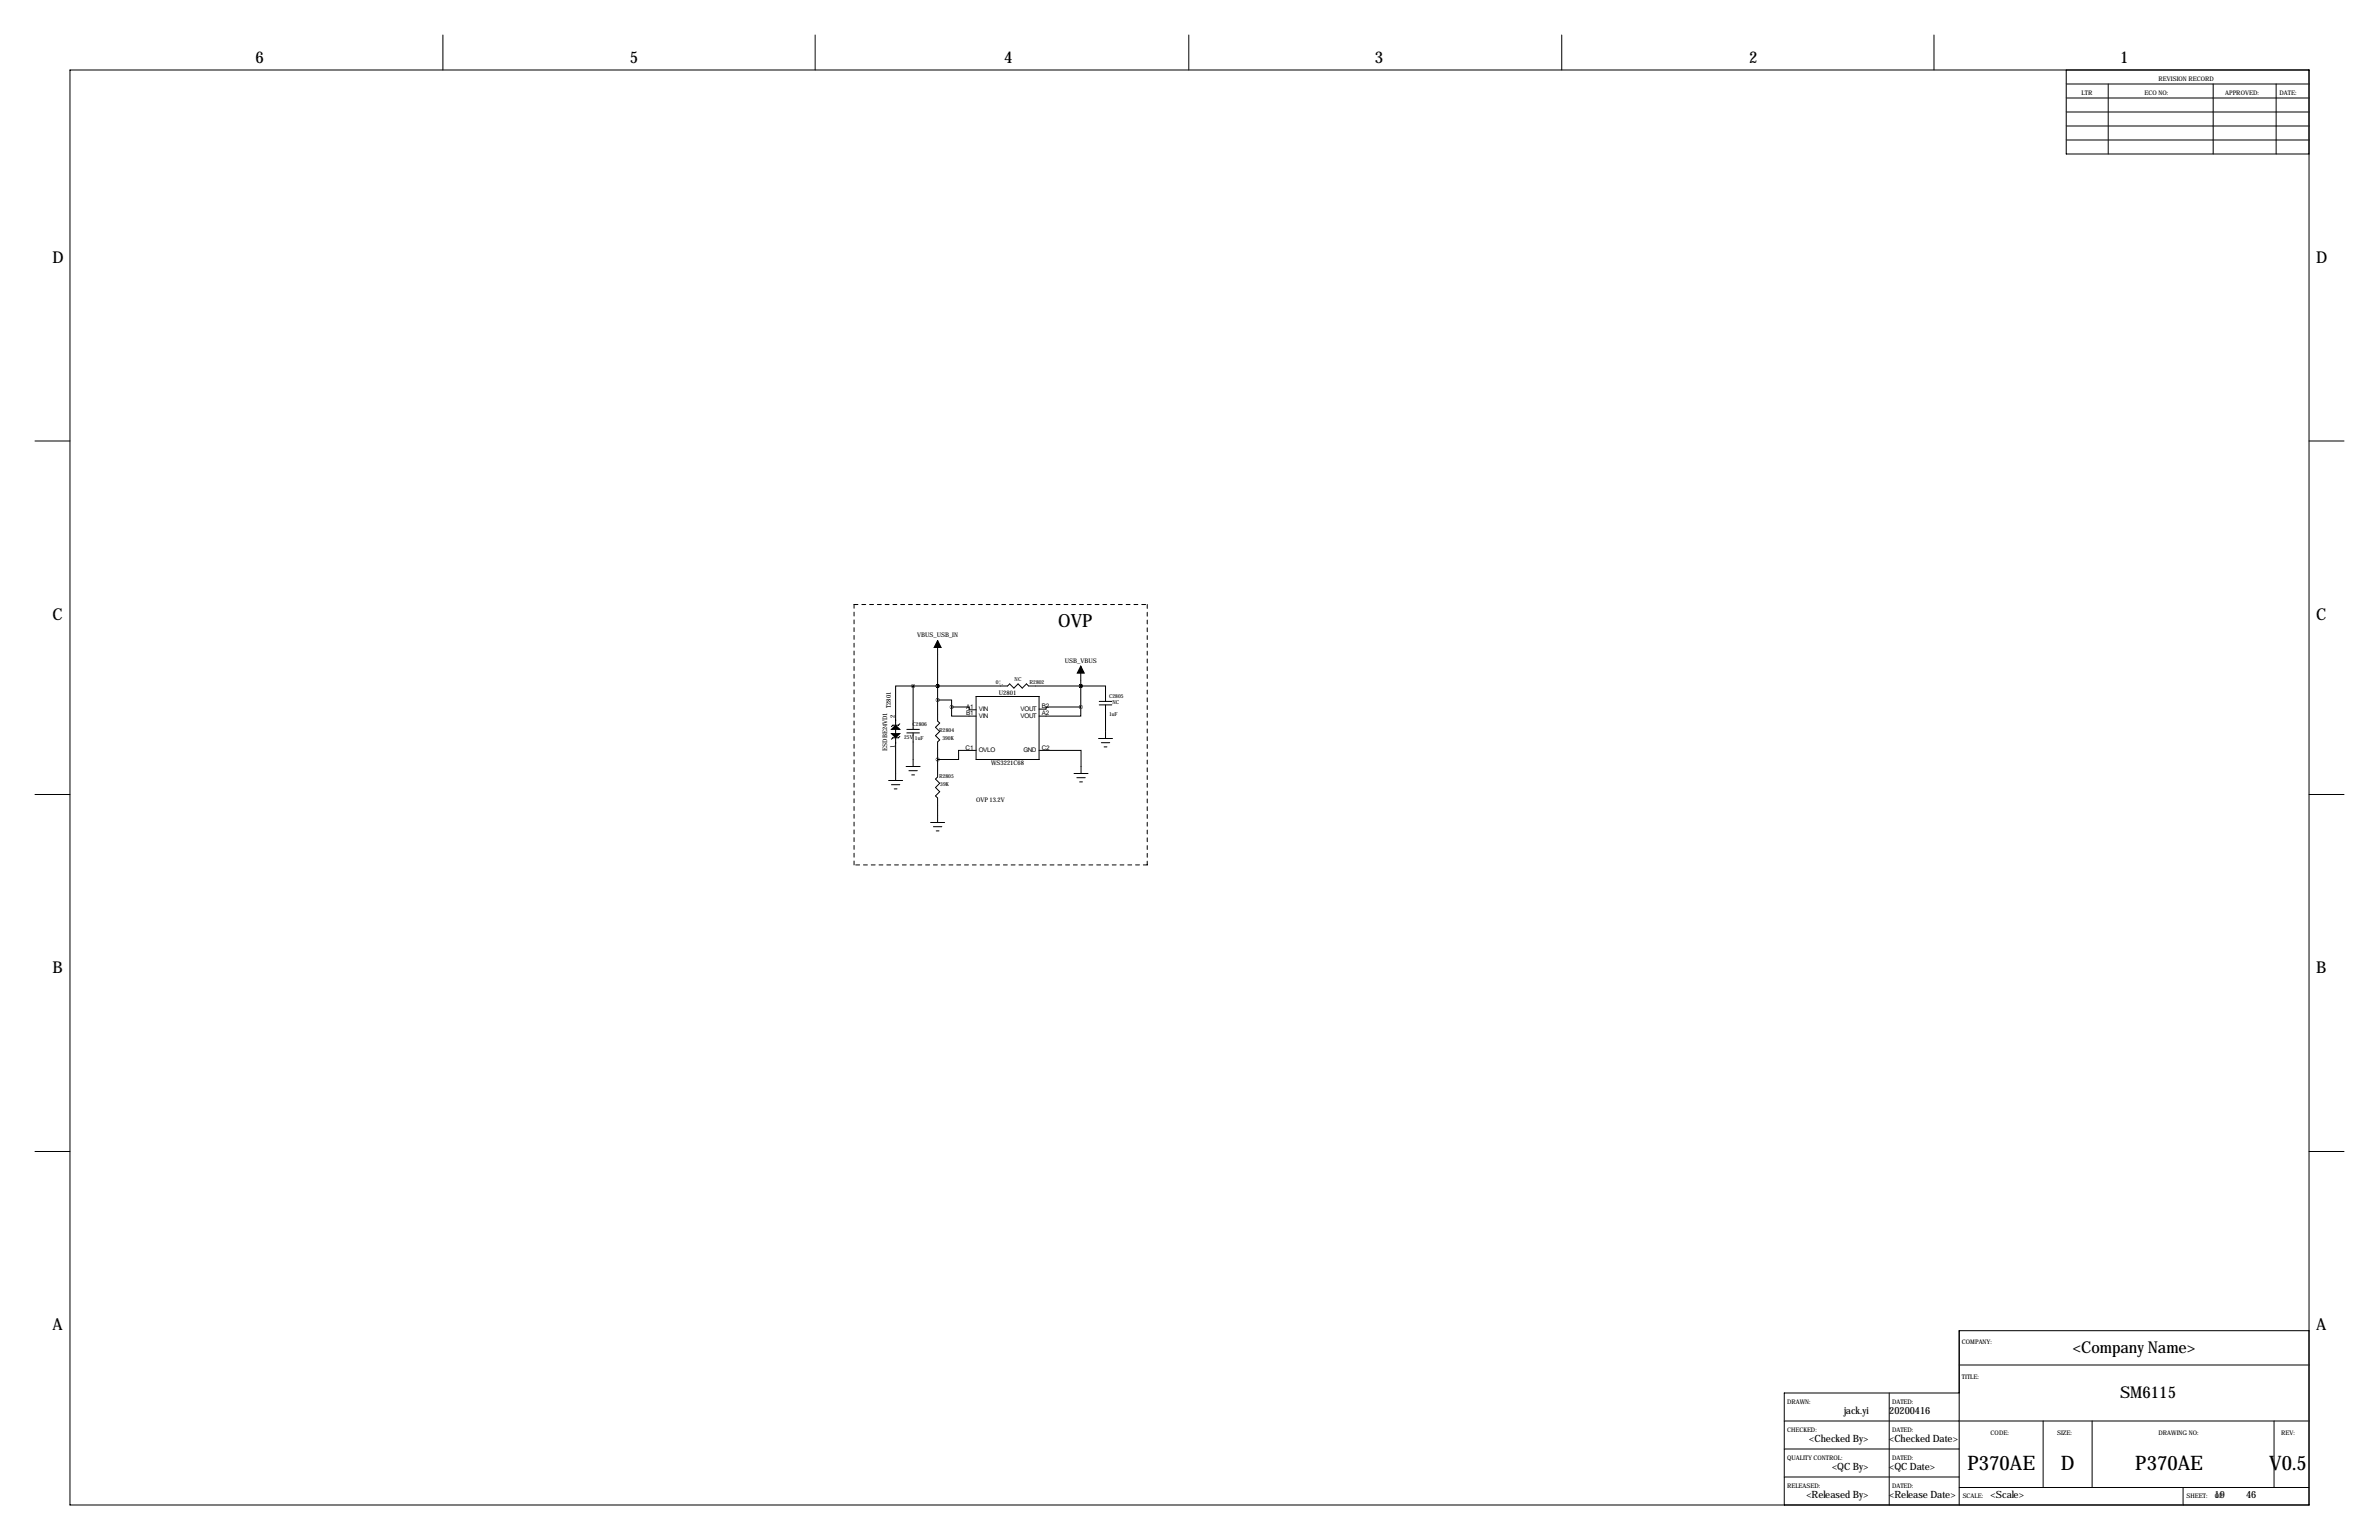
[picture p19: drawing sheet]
<svg xmlns="http://www.w3.org/2000/svg" width="864mm" height="559mm" viewBox="0 0 864 559" stroke-linecap="round" stroke-linejoin="round" font-family="sans-serif">
<defs><g id="words">
<g font-size="7.3">
<text x="714.2" y="533.3">P370AE</text>
<text x="748.1" y="533.3">D</text>
<text x="775.1" y="533.3">P370AE</text>
<text x="823.7" y="533.3">V0.5</text>
</g>
<text font-size="6.6" x="384.2" y="227.5">OVP</text>
<g font-size="5.9">
<text x="92.7" y="22.9">6</text>
<text x="228.6" y="22.9">5</text>
<text x="364.5" y="22.9">4</text>
<text x="499.1" y="22.9">3</text>
<text x="635" y="22.9">2</text>
<text x="769.6" y="22.9">1</text>
<text x="19" y="95.2">D</text>
<text x="840.7" y="95.2">D</text>
<text x="19" y="224.8">C</text>
<text x="840.7" y="224.8">C</text>
<text x="19" y="353.1">B</text>
<text x="840.7" y="353.1">B</text>
<text x="19" y="482.6">A</text>
<text x="840.7" y="482.6">A</text>
<text x="752.5" y="490.9">&lt;Company Name&gt;</text>
<text x="769.6" y="507.4">SM6115</text>
</g>
<g font-size="3.6">
<text x="669.5" y="513">jack.yi</text>
<text x="685.8" y="513">20200416</text>
<text x="656.8" y="523.2">&lt;Checked By&gt;</text>
<text x="685.8" y="523.2">&lt;Checked Date&gt;</text>
<text x="665.1" y="533.3">&lt;QC By&gt;</text>
<text x="685.8" y="533.3">&lt;QC Date&gt;</text>
<text x="655.7" y="543.5">&lt;Released By&gt;</text>
<text x="685.8" y="543.5">&lt;Release Date&gt;</text>
<text x="722.6" y="543.5">&lt;Scale&gt;</text>
<text x="803.9" y="543.5">19</text>
<text x="815.3" y="543.5">46</text>
</g>
<g font-size="2.3">
<text x="783.6" y="29.2">REVISION RECORD</text>
<text x="755.6" y="34.3">LTR</text>
<text x="778.5" y="34.3">ECO NO:</text>
<text x="807.7" y="34.3">APPROVED:</text>
<text x="827.5" y="34.3">DATE:</text>
<text x="332.9" y="231.1">VBUS_USB_IN</text>
<text x="386.5" y="240.4">USB_VBUS</text>
<text x="323.3" y="257" transform="rotate(-90 323.3 257)">T2801</text>
<text x="350.7" y="257.3">A1</text>
<text x="362.6" y="252.2">U2801</text>
<text x="370.5" y="257.8">VOUT</text>
<text x="378.2" y="257">B2</text>
<text x="324.9" y="260.6" transform="rotate(-90 324.9 260.6)">2</text>
<text x="350.7" y="259.6">B1</text>
<text x="355.3" y="258.1">VIN</text>
<text x="355.3" y="260.4">VIN</text>
<text x="370.5" y="260.4">VOUT</text>
<text x="378.2" y="259.6">A2</text>
<text x="322.1" y="272.4" transform="rotate(-90 322.1 272.4)">ESDBE24VD1</text>
<text x="324.9" y="271.4" transform="rotate(-90 324.9 271.4)">1</text>
<text x="350.5" y="272">C1</text>
<text x="355.3" y="272.8">OVLO</text>
<text x="371.6" y="272.8">GND</text>
<text x="378.2" y="272">C2</text>
<text x="359.8" y="277.6">WS3221C68</text>
<text x="354.3" y="290.8">OVP 13.2V</text>
<text x="712.2" y="487.7">COMPANY:</text>
<text x="712.2" y="500.4">TITLE:</text>
<text x="648.7" y="509.3">DRAWN:</text>
<text x="686.8" y="509.3">DATED:</text>
<text x="648.7" y="519.4">CHECKED:</text>
<text x="686.8" y="519.4">DATED:</text>
<text x="722.6" y="520.7">CODE:</text>
<text x="746.8" y="520.7">SIZE:</text>
<text x="783.6" y="520.7">DRAWING NO:</text>
<text x="828" y="520.7">REV:</text>
<text x="648.7" y="529.6">QUALITY CONTROL:</text>
<text x="686.8" y="529.6">DATED:</text>
<text x="648.7" y="539.8">RELEASED:</text>
<text x="686.8" y="539.8">DATED:</text>
<text x="712.5" y="543.6">SCALE:</text>
<text x="793.7" y="543.6">SHEET:</text>
<text x="804" y="543.6">OF</text>
</g>
<g font-size="2">
<text x="361.6" y="248.1">0¦¸</text>
<text x="368.3" y="247">NC</text>
<text x="373.7" y="248.1">R2802</text>
<text x="402.6" y="253.4">C2805</text>
<text x="403.9" y="255.3">NC</text>
<text x="331.2" y="263.5">C2806</text>
<text x="402.6" y="259.7">1uF</text>
<text x="328.2" y="268">25V</text>
<text x="332.1" y="268.6">1uF</text>
<text x="341" y="265.6">R2804</text>
<text x="342.1" y="268.6">390K</text>
<text x="340.9" y="282.3">R2805</text>
<text x="341.3" y="285.1">39K</text>
</g>
</g></defs>
<g fill="none" stroke="#000" stroke-width=".36">
<path d="M160.8 12.7v12.7M295.9 12.7v12.7M431.5 12.7v12.7M566.9 12.7v12.7M702.1 12.7v12.7M25.4 25.4h812.8v520.7h-812.8zM750.1 25.4v30.5h88.1M750.1 35.6h88.1M750.1 30.5h88.1M765.3 30.5v25.4M803.4 30.5v25.4M826.3 30.5v25.4"/>
<path d="M750.1 50.8h88.1M750.1 45.7h88.1M750.1 40.6h88.1M12.7 160h12.7M838.2 160h12.7M340.4 232.4v29.2l.7 .8-1.5 1.5 1.5 1.5-1.5 1.6 1.5 1.5-.7 .7v12.7l-.8 .8 1.5 1.5-1.5 1.6 1.5 1.5-1.5 1.5 .8 .8v8.8M331.5 248.9h-6.4v34.3M331.5 248.9h34.3l.7-.7 1.5 1.5 1.6-1.5 1.5 1.5 1.5-1.5 .8 .7h18.9M331.5 248.9v15.8M340.4 254h5v2.5M340.4 248.9h.1M345.4 256.5h6.4v1.1h2.5"/>
<path d="M345.4 256.5v3.3h8.9M354.3 252.7h22.9v22.9h-22.9zM392.3 256.5v3.3h-15.1M392.3 256.5h-12.6v.8h-2.5M392.3 248.9h9v5.6M392.3 248.9h.1M392.3 241.7v14.8M399 255.8h4.6M399 254.5h4.6M401.3 255.8v12.2M326.6 267.2l-.5 .5h-2l-.5 .5M326.6 262.6l-.5 .5h-2l-.5 .6"/>
<path d="M328.9 278.1h5.1M329.2 265.9h4.6M329.2 264.7h4.6M329.9 279.7h3.1M331.5 265.9v12.2M354.3 272.3h-6.3v3.3h-7.6M377.2 272.3h15.2v8.4M398.8 268h5.1M399.8 269.5h3M400.8 271h1M12.7 288.3h12.7M322.6 283.2h5.1"/>
<path d="M323.6 284.7h3M324.6 286.3h1M331 281.2h1M337.8 298.4h5.1M338.8 300h3.1M389.9 280.7h5.1M390.9 282.2h3.1M391.9 283.7h1M838.2 288.3h12.7M339.9 301.5h1M12.7 417.8h12.7M838.2 417.8h12.7"/>
<path d="M711.2 495.3h127M838.2 482.9h-127v63.2M647.7 515.6h190.5M685.8 505.5v40.6M711.2 505.5h-63.5v40.6M741.7 515.6v24.2M759.5 515.6v24.2M825.5 515.6v24.2M647.7 535.9h63.5M647.7 525.8h63.5M711.2 539.8h127M792.5 539.8v6.3"/>
</g>
<path d="M310 219.4h106.5M416.5 219.4v94.4M310 313.8v-94.4M416.5 313.8h-106.5" fill="none" stroke="#000" stroke-width=".36" stroke-dasharray="1.4 1.4"/>
<path d="M340.4 232.4l1.2 2.5h-2.5zM392.3 241.7l1.3 2.5h-2.5zM323.6 266.2h3l-1.5 1.5zM325.1 263.1l1.5 1.6h-3z" fill="#000" stroke="#000" stroke-width=".36"/>
<path d="M345.4 256.5a.05 .05 0 0 0 .1 0 .05 .05 0 0 0-.1 0zM340.3 275.6a.05 .05 0 0 0 .1 0 .05 .05 0 0 0-.1 0zM392.3 256.5a.05 .05 0 0 0 .1 0 .05 .05 0 0 0-.1 0zM392.3 248.9a.05 .05 0 0 0 .1 0 .05 .05 0 0 0-.1 0zM392.3 248.9a.05 .05 0 0 0 .1 0 .05 .05 0 0 0-.1 0zM340.3 248.9a.05 .05 0 0 0 .1 0 .05 .05 0 0 0-.1 0zM340.3 248.9a.05 .05 0 0 0 .1 0 .05 .05 0 0 0-.1 0zM331.4 248.9a.05 .05 0 0 0 .1 0 .05 .05 0 0 0-.1 0zM340.3 254a.05 .05 0 0 0 .1 0 .05 .05 0 0 0-.1 0z" fill="#000" stroke="#000" stroke-width="1.3"/>
<use href="#words"/>
</svg>
